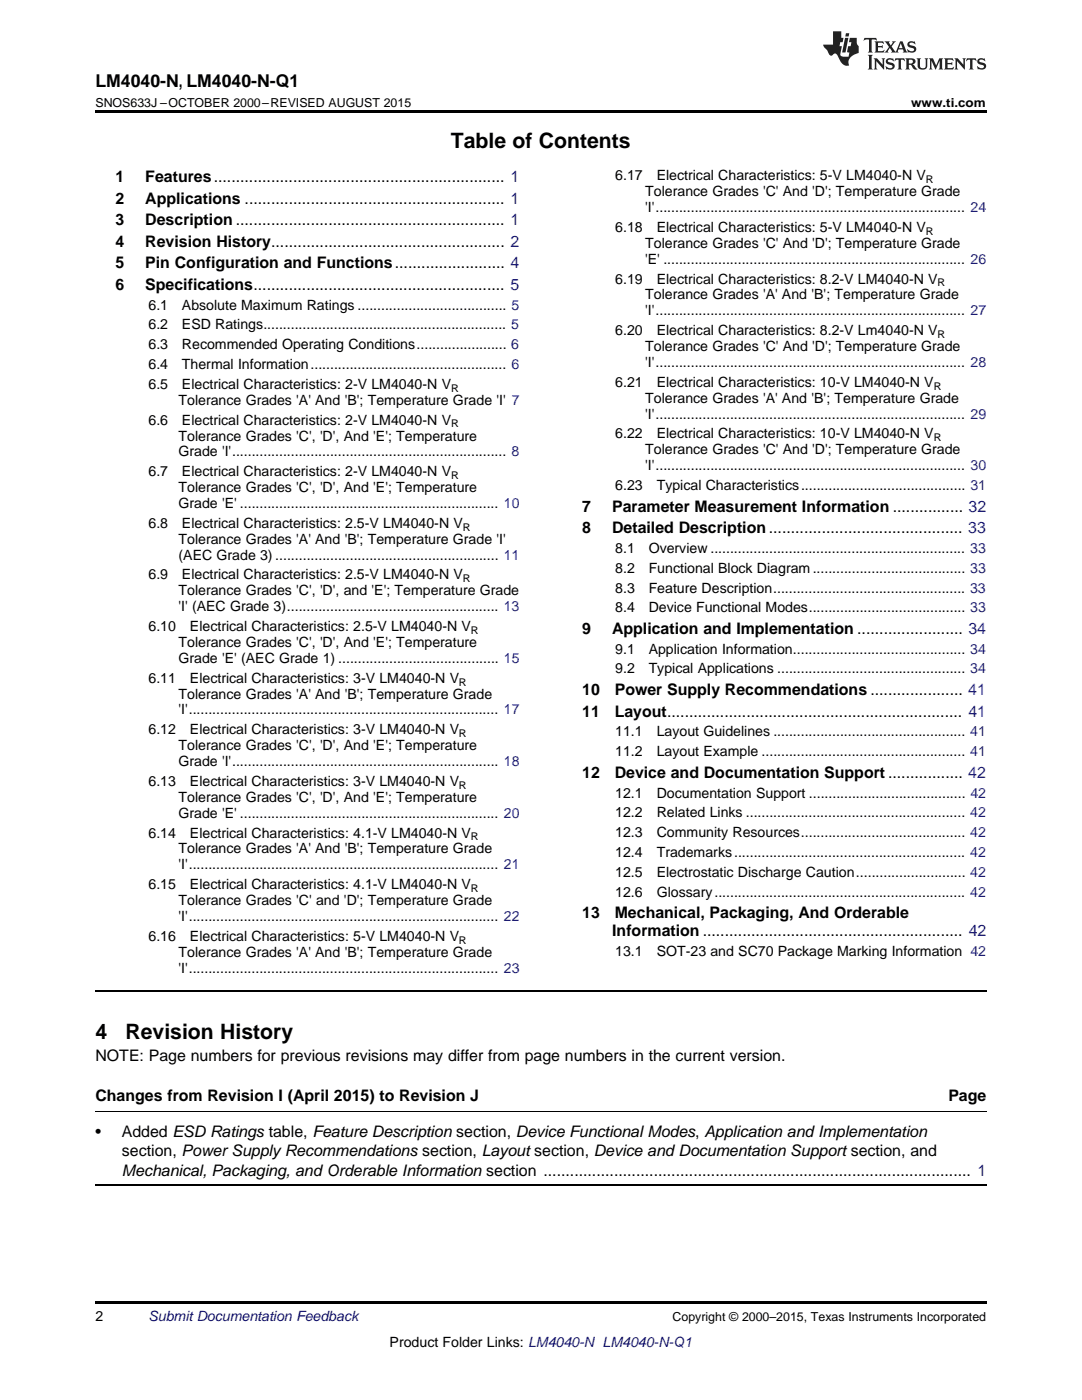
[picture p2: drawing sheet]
<svg xmlns="http://www.w3.org/2000/svg" width="216mm" height="279mm" viewBox="0 0 216 279" stroke-linecap="round" stroke-linejoin="round" font-family="sans-serif">
<defs><g id="words">
<g font-size="4.2">
<text x="90" y="29.6">Table of Contents</text>
<text x="19" y="207.4">4</text>
<text x="25" y="207.4">Revision History</text>
</g>
<text font-size="3.5" x="19" y="17.3">LM4040-N, LM4040-N-Q1</text>
<g font-size="3.2">
<text x="23" y="36.3">1</text>
<text x="23" y="40.6">2</text>
<text x="29" y="36.3">Features.................................................................. 1</text>
<text x="29" y="40.6">Applications ........................................................... 1</text>
<text x="23" y="44.9">3</text>
<text x="29" y="44.9">Description ............................................................. 1</text>
<text x="23" y="49.2">4</text>
<text x="23" y="53.6">5</text>
<text x="29" y="49.2">Revision History..................................................... 2</text>
<text x="29" y="53.6">Pin Configuration and Functions......................... 4</text>
<text x="23" y="57.9">6</text>
<text x="29" y="57.9">Specifications......................................................... 5</text>
<text x="116.2" y="102.1">7</text>
<text x="116.2" y="106.4">8</text>
<text x="122.1" y="102.1">Parameter Measurement Information ................ 32</text>
<text x="122.1" y="106.4">Detailed Description............................................ 33</text>
<text x="116.2" y="126.5">9</text>
<text x="122.1" y="126.5">Application and Implementation ........................ 34</text>
<text x="116.2" y="138.7">10</text>
<text x="116.2" y="143">11</text>
<text x="122.7" y="138.7">Power Supply Recommendations ..................... 41</text>
<text x="122.7" y="143">Layout................................................................... 41</text>
<text x="116.2" y="155.2">12</text>
<text x="122.7" y="155.2">Device and Documentation Support ................. 42</text>
<text x="116.2" y="183.2">13</text>
<text x="122.7" y="183.2">Mechanical, Packaging, And Orderable</text>
<text x="122.2" y="186.8">Information ........................................................... 42</text>
<text x="19" y="211.7">NOTE: Page numbers for previous revisions may differ from page numbers in the current version.</text>
<text x="19" y="219.8">Changes from Revision I (April 2015) to Revision J</text>
<text x="189.2" y="219.8">Page</text>
<text x="19" y="226.9">•</text>
<text x="24.3" y="226.9">Added ESD Ratings table, Feature Description section, Device Functional Modes, Application and Implementation</text>
<text x="24.3" y="230.8">section, Power Supply Recommendations section, Layout section, Device and Documentation Support section, and</text>
<text x="24.3" y="234.6">Mechanical, Packaging, and Orderable Information section ................................................................................................. 1</text>
</g>
<g font-size="2.8">
<text x="122.8" y="36">6.17</text>
<text x="131" y="36">Electrical Characteristics: 5-V LM4040-N V</text>
<text x="128.8" y="39.2">Tolerance Grades 'C' And 'D'; Temperature Grade</text>
<text x="122.8" y="46.3">6.18</text>
<text x="128.8" y="42.3">'I'............................................................................... 24</text>
<text x="131" y="46.3">Electrical Characteristics: 5-V LM4040-N V</text>
<text x="128.8" y="49.5">Tolerance Grades 'C' And 'D'; Temperature Grade</text>
<text x="128.8" y="52.6">'E' ............................................................................. 26</text>
<text x="122.8" y="56.6">6.19</text>
<text x="128.8" y="59.8">Tolerance Grades 'A' And 'B'; Temperature Grade</text>
<text x="131" y="56.6">Electrical Characteristics: 8.2-V LM4040-N V</text>
<text x="29.6" y="61.8">6.1</text>
<text x="29.6" y="65.8">6.2</text>
<text x="36.3" y="61.8">Absolute Maximum Ratings ...................................... 5</text>
<text x="36.3" y="65.8">ESD Ratings.............................................................. 5</text>
<text x="128.8" y="62.9">'I'............................................................................... 27</text>
<text x="29.6" y="69.7">6.3</text>
<text x="36.3" y="69.7">Recommended Operating Conditions....................... 6</text>
<text x="122.8" y="66.9">6.20</text>
<text x="128.8" y="70.1">Tolerance Grades 'C' And 'D'; Temperature Grade</text>
<text x="131" y="66.9">Electrical Characteristics: 8.2-V Lm4040-N V</text>
<text x="29.6" y="73.7">6.4</text>
<text x="29.6" y="77.6">6.5</text>
<text x="36.3" y="73.7">Thermal Information.................................................. 6</text>
<text x="36.3" y="77.6">Electrical Characteristics: 2-V LM4040-N V</text>
<text x="122.8" y="77.2">6.21</text>
<text x="128.8" y="73.2">'I'............................................................................... 28</text>
<text x="131" y="77.2">Electrical Characteristics: 10-V LM4040-N V</text>
<text x="35.6" y="80.8">Tolerance Grades 'A' And 'B'; Temperature Grade 'I' 7</text>
<text x="128.8" y="80.4">Tolerance Grades 'A' And 'B'; Temperature Grade</text>
<text x="128.8" y="83.5">'I'............................................................................... 29</text>
<text x="29.6" y="84.7">6.6</text>
<text x="35.6" y="87.9">Tolerance Grades 'C', 'D', And 'E'; Temperature</text>
<text x="36.3" y="84.7">Electrical Characteristics: 2-V LM4040-N V</text>
<text x="122.8" y="87.5">6.22</text>
<text x="131" y="87.5">Electrical Characteristics: 10-V LM4040-N V</text>
<text x="29.6" y="95">6.7</text>
<text x="35.6" y="91.1">Grade 'I'...................................................................... 8</text>
<text x="36.3" y="95">Electrical Characteristics: 2-V LM4040-N V</text>
<text x="128.8" y="90.7">Tolerance Grades 'C' And 'D'; Temperature Grade</text>
<text x="128.8" y="93.8">'I'............................................................................... 30</text>
<text x="35.6" y="98.2">Tolerance Grades 'C', 'D', And 'E'; Temperature</text>
<text x="35.6" y="101.4">Grade 'E' .................................................................. 10</text>
<text x="122.8" y="97.8">6.23</text>
<text x="131" y="97.8">Typical Characteristics.......................................... 31</text>
<text x="29.6" y="105.3">6.8</text>
<text x="36.3" y="105.3">Electrical Characteristics: 2.5-V LM4040-N V</text>
<text x="35.6" y="108.5">Tolerance Grades 'A' And 'B'; Temperature Grade 'I'</text>
<text x="35.6" y="111.7">(AEC Grade 3) ......................................................... 11</text>
<text x="122.8" y="110.3">8.1</text>
<text x="129.4" y="110.3">Overview ................................................................. 33</text>
<text x="29.6" y="115.6">6.9</text>
<text x="35.6" y="118.8">Tolerance Grades 'C', 'D', and 'E'; Temperature Grade</text>
<text x="36.3" y="115.6">Electrical Characteristics: 2.5-V LM4040-N V</text>
<text x="122.8" y="114.3">8.2</text>
<text x="122.8" y="118.3">8.3</text>
<text x="129.4" y="114.3">Functional Block Diagram....................................... 33</text>
<text x="129.4" y="118.3">Feature Description................................................. 33</text>
<text x="29.6" y="125.9">6.10</text>
<text x="35.6" y="122">'I' (AEC Grade 3)...................................................... 13</text>
<text x="37.9" y="125.9">Electrical Characteristics: 2.5-V LM4040-N V</text>
<text x="122.8" y="122.2">8.4</text>
<text x="129.4" y="122.2">Device Functional Modes........................................ 33</text>
<text x="35.6" y="129.1">Tolerance Grades 'C', 'D', And 'E'; Temperature</text>
<text x="122.8" y="130.5">9.1</text>
<text x="129.4" y="130.5">Application Information............................................ 34</text>
<text x="29.6" y="136.2">6.11</text>
<text x="35.6" y="132.3">Grade 'E' (AEC Grade 1) ......................................... 15</text>
<text x="37.9" y="136.2">Electrical Characteristics: 3-V LM4040-N V</text>
<text x="122.8" y="134.4">9.2</text>
<text x="129.4" y="134.4">Typical Applications ................................................ 34</text>
<text x="35.6" y="139.4">Tolerance Grades 'A' And 'B'; Temperature Grade</text>
<text x="35.6" y="142.6">'I'............................................................................... 17</text>
<text x="29.6" y="146.5">6.12</text>
<text x="35.6" y="149.7">Tolerance Grades 'C', 'D', And 'E'; Temperature</text>
<text x="37.9" y="146.5">Electrical Characteristics: 3-V LM4040-N V</text>
<text x="122.8" y="147">11.1</text>
<text x="131" y="147">Layout Guidelines ................................................. 41</text>
<text x="35.6" y="152.9">Grade 'I'.................................................................... 18</text>
<text x="122.8" y="150.9">11.2</text>
<text x="131" y="150.9">Layout Example .................................................... 41</text>
<text x="29.6" y="156.8">6.13</text>
<text x="35.6" y="160">Tolerance Grades 'C', 'D', And 'E'; Temperature</text>
<text x="37.9" y="156.8">Electrical Characteristics: 3-V LM4040-N V</text>
<text x="122.8" y="159.2">12.1</text>
<text x="131" y="159.2">Documentation Support ........................................ 42</text>
<text x="29.6" y="167.1">6.14</text>
<text x="35.6" y="163.2">Grade 'E' .................................................................. 20</text>
<text x="37.9" y="167.1">Electrical Characteristics: 4.1-V LM4040-N V</text>
<text x="122.8" y="163.1">12.2</text>
<text x="122.8" y="167.1">12.3</text>
<text x="131" y="163.1">Related Links ........................................................ 42</text>
<text x="131" y="167.1">Community Resources.......................................... 42</text>
<text x="35.6" y="170.3">Tolerance Grades 'A' And 'B'; Temperature Grade</text>
<text x="35.6" y="173.5">'I'............................................................................... 21</text>
<text x="122.8" y="171">12.4</text>
<text x="131" y="171">Trademarks........................................................... 42</text>
<text x="29.6" y="177.4">6.15</text>
<text x="37.9" y="177.4">Electrical Characteristics: 4.1-V LM4040-N V</text>
<text x="122.8" y="175">12.5</text>
<text x="122.8" y="178.9">12.6</text>
<text x="131" y="175">Electrostatic Discharge Caution............................ 42</text>
<text x="131" y="178.9">Glossary................................................................ 42</text>
<text x="35.6" y="180.6">Tolerance Grades 'C' and 'D'; Temperature Grade</text>
<text x="35.6" y="183.8">'I'............................................................................... 22</text>
<text x="29.6" y="187.7">6.16</text>
<text x="35.6" y="190.9">Tolerance Grades 'A' And 'B'; Temperature Grade</text>
<text x="37.9" y="187.7">Electrical Characteristics: 5-V LM4040-N V</text>
<text x="122.8" y="190.7">13.1</text>
<text x="131" y="190.7">SOT-23 and SC70 Package Marking Information 42</text>
<text x="35.6" y="194.1">'I'............................................................................... 23</text>
<text x="19" y="263.6">2</text>
<text x="77.8" y="268.9">Product Folder Links: LM4040-N LM4040-N-Q1</text>
</g>
<text font-size="2.8" fill="#0000c8" x="29.6" y="263.6">Submit Documentation Feedback</text>
<g font-size="2.5">
<text x="19" y="21.4">SNOS633J –OCTOBER 2000–REVISED AUGUST 2015</text>
<text x="181.8" y="21.4">www.ti.com</text>
<text x="134.2" y="263.6">Copyright © 2000–2015, Texas Instruments Incorporated</text>
</g>
<g font-size="2.1">
<text x="184.7" y="36.5">R</text>
<text x="184.7" y="46.8">R</text>
<text x="187.1" y="57.2">R</text>
<text x="187.1" y="67.5">R</text>
<text x="186.3" y="77.8">R</text>
<text x="90" y="78.2">R</text>
<text x="90" y="85.3">R</text>
<text x="186.3" y="88.1">R</text>
<text x="90" y="95.6">R</text>
<text x="92.4" y="105.9">R</text>
<text x="92.4" y="116.2">R</text>
<text x="93.9" y="126.5">R</text>
<text x="91.6" y="136.8">R</text>
<text x="91.6" y="147.1">R</text>
<text x="91.6" y="157.4">R</text>
<text x="93.9" y="167.7">R</text>
<text x="93.9" y="178">R</text>
<text x="91.6" y="188.3">R</text>
</g>
</g></defs>
<path d="M19 22h177.8v.5h-177.8zM19 259.7h177.8v.5h-177.8z" fill="#000"/>
<path d="M19 197.8h177.8M19 236.6h177.8" fill="none" stroke="#000" stroke-width=".35"/>
<path d="M19 221.9h177.8" fill="none" stroke="#000" stroke-width=".2"/>
<g fill="#231f20">
<path d="M172.5 7.6l-.1 .5 .4-.2h.6v.1v2.1l-.2 .4h.9l-.2-.4v-2.1l.1-.1h.5l.5 .2-.2-.5zM174.5 8.3l.2 .3v1.5l-.2 .4h1.8l.2-.6a1.04 1.04 0 0 1-1.3 .2v-.7h.6l.3 .2v-.6l-.3 .2h-.6v-.6l.8-.1 .4 .3-.2-.5zM176.5 8.3l.9 1.1-.9 1.1h.8l-.2-.2 .4-.7 .5 .7-.2 .2h1.5l-.2-.2 .2-.4h.9l.1 .4-.2 .2h1l-.3-.3-.7-1.9h-.5l-.9 2-.8-1 .9-1h-.8l.1 .3-.4 .5-.3-.6 .1-.2zM179.7 8.6l.4 1h-.7zM181.3 8.4a.63 .63 0 0 0-.2 .7 .63 .63 0 0 0 .6 .4l.6 .2 .1 .2a.75 .75 0 0 1-.7 .4 .75 .75 0 0 1-.6-.5l.1 .7 .1-.1a1.11 1.11 0 0 0 1.5-.6 1.13 1.13 0 0 0-1.2-.8l-.1-.4a1.04 1.04 0 0 1 1.2 .2l-.2-.5-.2 .1-.4-.2zM173.2 10.9l.2 .4v2.2l-.2 .4h1l-.3-.4v-2.2l.3-.4zM174.3 11.6l.3 .4v1.5l-.3 .4h.8l-.2-.4v-1.3l1.5 1.7v-1.9l.2-.4h-.7l.2 .4v.9l-1.1-1.3zM177 11.8a.62 .62 0 0 0-.2 .7 .62 .62 0 0 0 .6 .4l.6 .1 .1 .3a.76 .76 0 0 1-.7 .3 .76 .76 0 0 1-.7-.4l.2 .7 .1-.1a1.11 1.11 0 0 0 1.5-.6 1.13 1.13 0 0 0-1.2-.8l-.1-.4a1.04 1.04 0 0 1 1.2 .2l-.2-.6-.2 .1-.5-.1zM178.7 11.6l-.2 .6a.61 .61 0 0 1 .8-.3v1.6l-.2 .4h.9l-.2-.4v-1.6a.63 .63 0 0 1 .7 .3l-.1-.6zM180.6 11.6l.3 .4v1.5l-.3 .4h1l-.2-.2-.1-.8 .6 .2a.76 .76 0 0 0 1.2 .7l-1-1a.58 .58 0 0 0 .6-.5 .58 .58 0 0 0-.5-.6zM181.4 11.9h.1a.45 .45 0 0 1 .5 .1 .45 .45 0 0 1 .1 .5l-.8 .2zM182.9 11.6l.2 .2a2.17 2.17 0 0 0 .3 1.9 .99 .99 0 0 0 1.6-.6v-1.1l.2-.4h-.7l.2 .2a1.92 1.92 0 0 1-.2 1.8 .6 .6 0 0 1-.9-.5v-1.1l.2-.4zM185.4 11.6l.2 .4v1.5l-.2 .4h.7l-.2-.4v-1.4l.8 1.8 .8-1.8v1.4l-.2 .4h.9l-.2-.4v-1.5l.2-.4h-.8l-.6 1.5-.6-1.5zM188.4 11.6l.2 .4v1.5l-.2 .4h1.8l.1-.6a1.04 1.04 0 0 1-1.2 .1v-.6h.5l.4 .2v-.6l-.4 .2h-.5v-.7h.8l.3 .3-.1-.6zM190.5 11.6l.2 .4v1.5l-.2 .4h.7l-.2-.4v-1.3l1.5 1.7v-1.9l.2-.4h-.7l.2 .4v.9l-1.1-1.3zM192.9 11.6l-.1 .6a.61 .61 0 0 1 .7-.3l.1 1.6-.3 .4h1l-.3-.4 .1-1.6a.63 .63 0 0 1 .7 .3l-.1-.6zM195.2 11.8a.62 .62 0 0 0-.2 .7 .62 .62 0 0 0 .6 .4l.6 .1 .1 .3a.76 .76 0 0 1-.7 .3 .76 .76 0 0 1-.6-.4l.1 .7 .1-.1a1.11 1.11 0 0 0 1.6-.6 1.13 1.13 0 0 0-1.3-.8l-.1-.4a1.04 1.04 0 0 1 1.2 .2l-.1-.6-.2 .1-.5-.1z"/>
<path d="M166.2 6.3v2.6h-1.9v.4l.8 .9a.91 .91 0 0 0 1 .8 .56 .56 0 0 1 .5-.3 .56 .56 0 0 1 .5 .3l.4 .8a1.53 1.53 0 0 0 1.9 1.2 1.54 1.54 0 0 1 1-2.1l.9-.3v-1.4a1.52 1.52 0 0 1-.4-1.6h-1.3l-.2 .8h.5l-.2 .8h-.5l-.1 1v.2l.4 .1-.2 .8a1.93 1.93 0 0 1-1.6-.3l.3-1.8h-.5l.2-.8h.4l.2-.8h-.4v-1.3zM168.6 7.6l-.6 2.9h.7l.6-2.9zM168.8 6.6l-.1 .7h.6l.2-.7z"/>
</g>
<use href="#words"/>
</svg>
